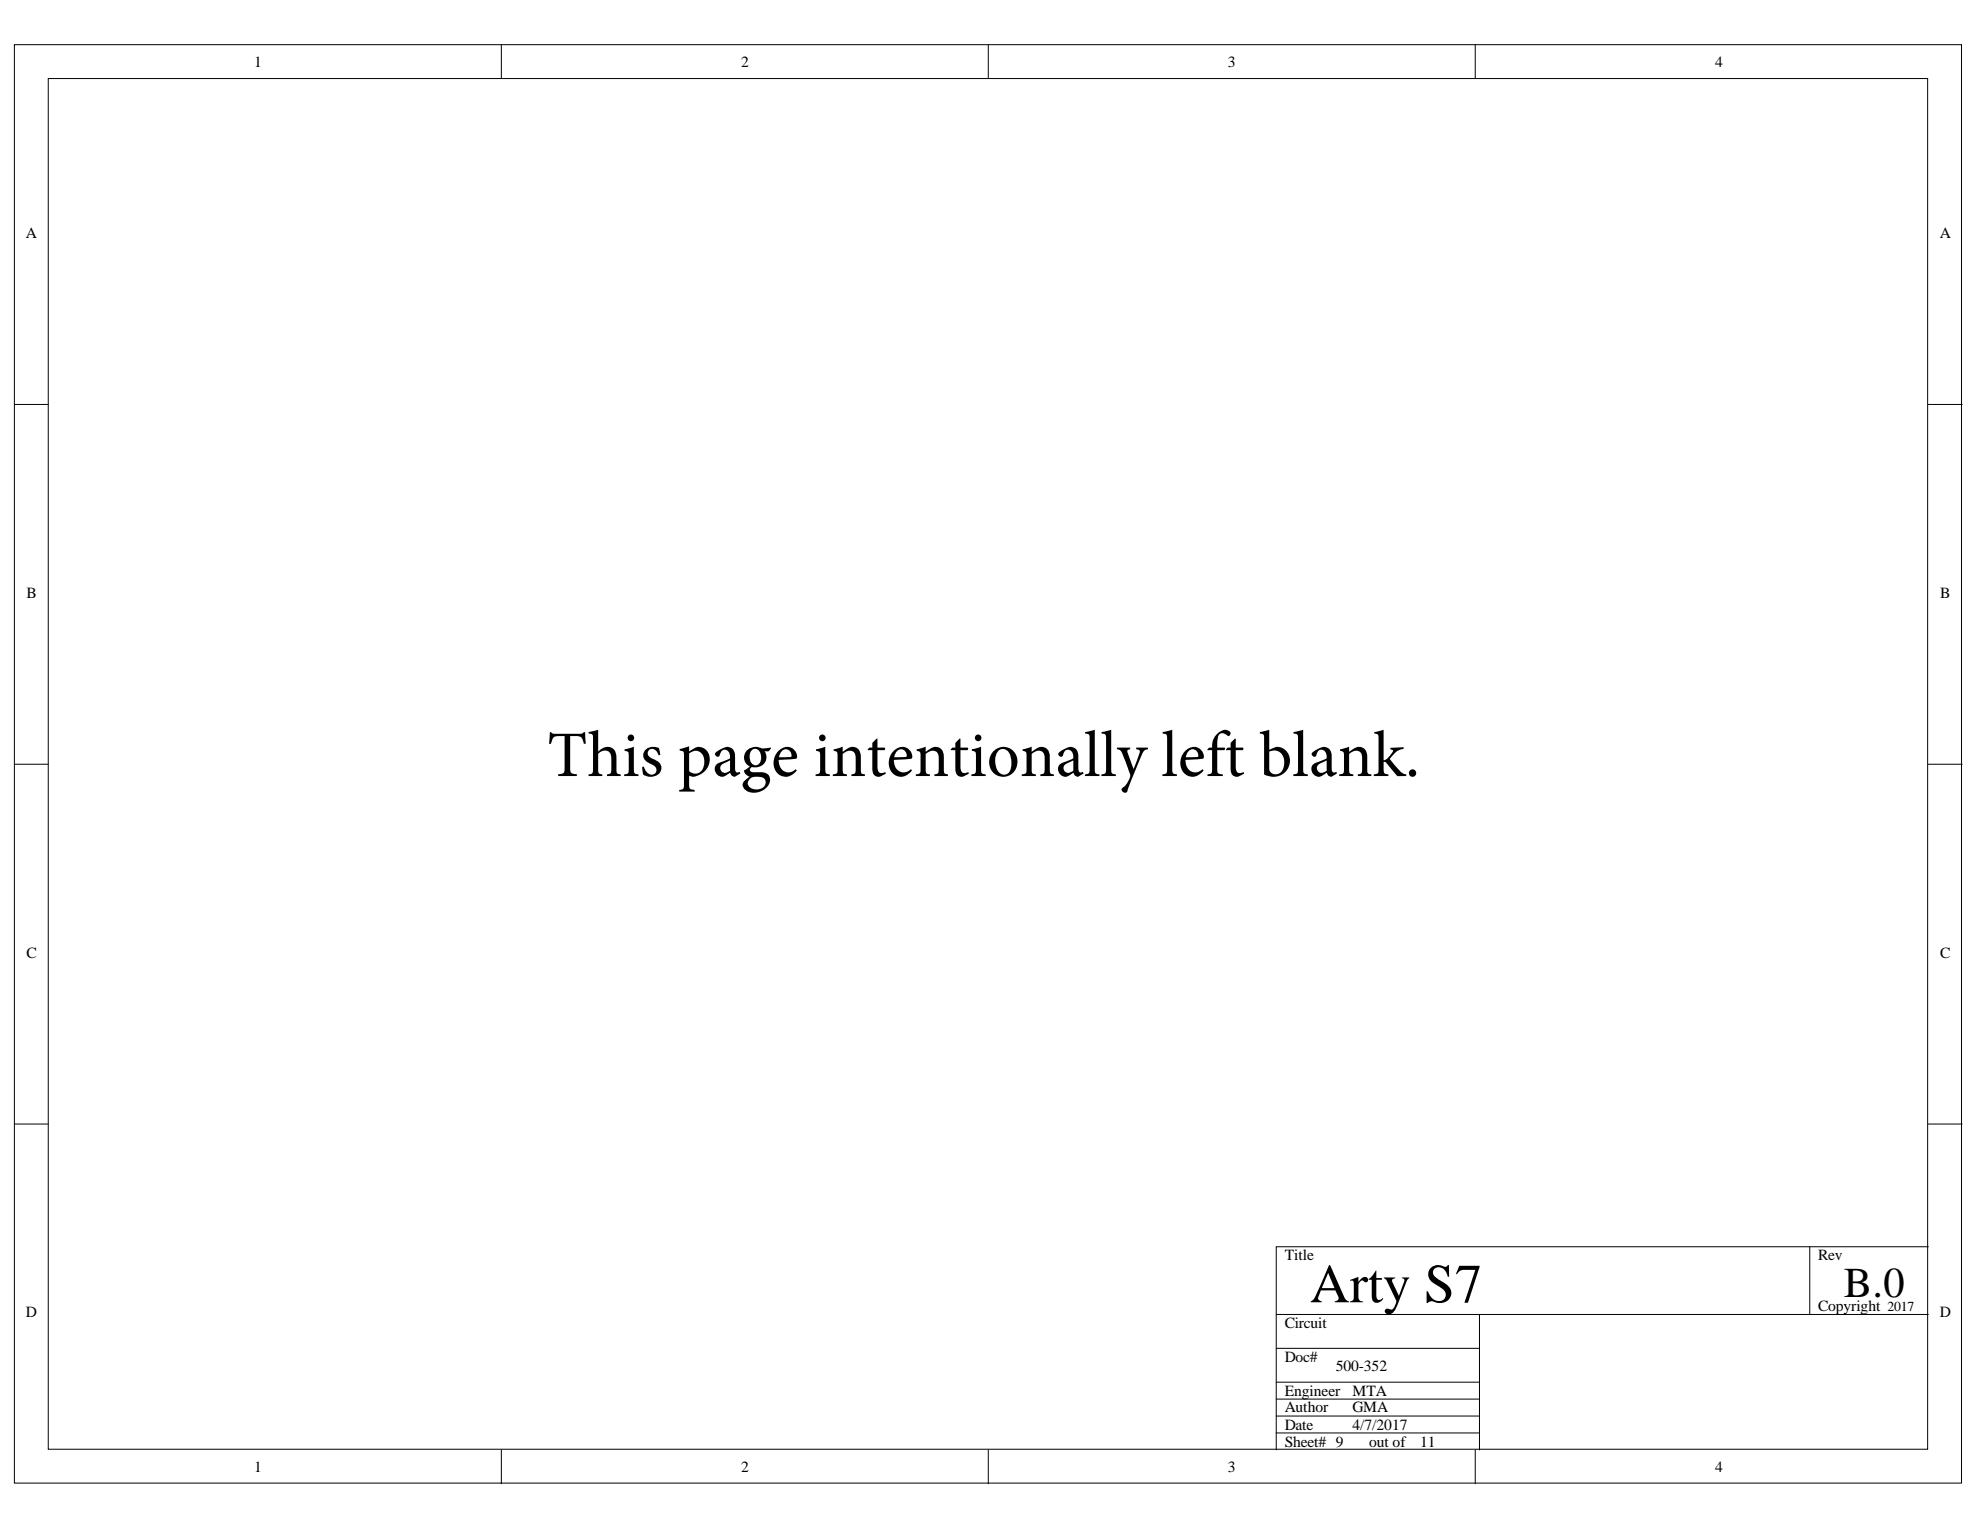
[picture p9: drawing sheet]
<svg xmlns="http://www.w3.org/2000/svg" width="279mm" height="216mm" viewBox="0 0 279 216" stroke-linecap="round" stroke-linejoin="round" font-family="sans-serif">
<defs><g id="words">
<text font-size="9.2" x="77.2" y="109.5">This page intentionally left blank.</text>
<text font-size="7.8" x="184.8" y="183.8">Arty S7</text>
<text font-size="6" x="260.2" y="183">B.0</text>
<g font-size="2.2">
<text x="35.9" y="9.4">1</text>
<text x="104.6" y="9.4">2</text>
<text x="173.3" y="9.4">3</text>
<text x="242" y="9.4">4</text>
<text x="3.6" y="33.6">A</text>
<text x="273.7" y="33.6">A</text>
<text x="3.7" y="84.4">B</text>
<text x="273.8" y="84.4">B</text>
<text x="3.7" y="135.2">C</text>
<text x="273.8" y="135.2">C</text>
<text x="181.3" y="177.8">Title</text>
<text x="256.5" y="177.8">Rev</text>
<text x="3.6" y="185.9">D</text>
<text x="256.5" y="185">Copyright</text>
<text x="273.7" y="185.9">D</text>
<text x="181.3" y="187.4">Circuit</text>
<text x="181.3" y="197">Engineer</text>
<text x="181.3" y="192.2">Doc#</text>
<text x="188.5" y="193.4">500-352</text>
<text x="190.8" y="197">MTA</text>
<text x="181.3" y="199.3">Author</text>
<text x="181.3" y="201.8">Date</text>
<text x="190.8" y="201.8">4/7/2017</text>
<text x="190.8" y="199.3">GMA</text>
<text x="35.9" y="207.7">1</text>
<text x="104.6" y="207.7">2</text>
<text x="173.3" y="207.7">3</text>
<text x="181.3" y="204.1">Sheet# 9</text>
<text x="193.2" y="204.1">out of</text>
<text x="200.4" y="204.1">11</text>
<text x="242" y="207.7">4</text>
</g>
<text font-size="1.9" x="266.4" y="185">2017</text>
</g></defs>
<g fill="#fff" stroke="#000" stroke-width=".14">
<path d="M2 6.3h274.8v203h-274.8z"/>
<path d="M6.8 11.1h265.2v193.4h-265.2z"/>
</g>
<g fill="none" stroke="#000" stroke-width=".14">
<path d="M70.7 6.3v4.8M139.5 6.3v4.8M208.2 6.3v4.8M2 57.1h4.8M272.1 57.1h4.8M2 107.8h4.8M272.1 107.8h4.8M2 158.6h4.8M272.1 158.6h4.8M255.4 175.9v9.6M272.1 175.9h-92v28.7M180.1 185.5h92"/>
<path d="M180.1 199.8h28.7M180.1 190.3h28.7M180.1 197.4h28.7M180.1 195h28.7M208.8 185.5v19.1M70.7 204.6v4.8M139.5 204.6v4.8M180.1 202.2h28.7M208.2 204.6v4.8"/>
</g>
<use href="#words"/>
</svg>
